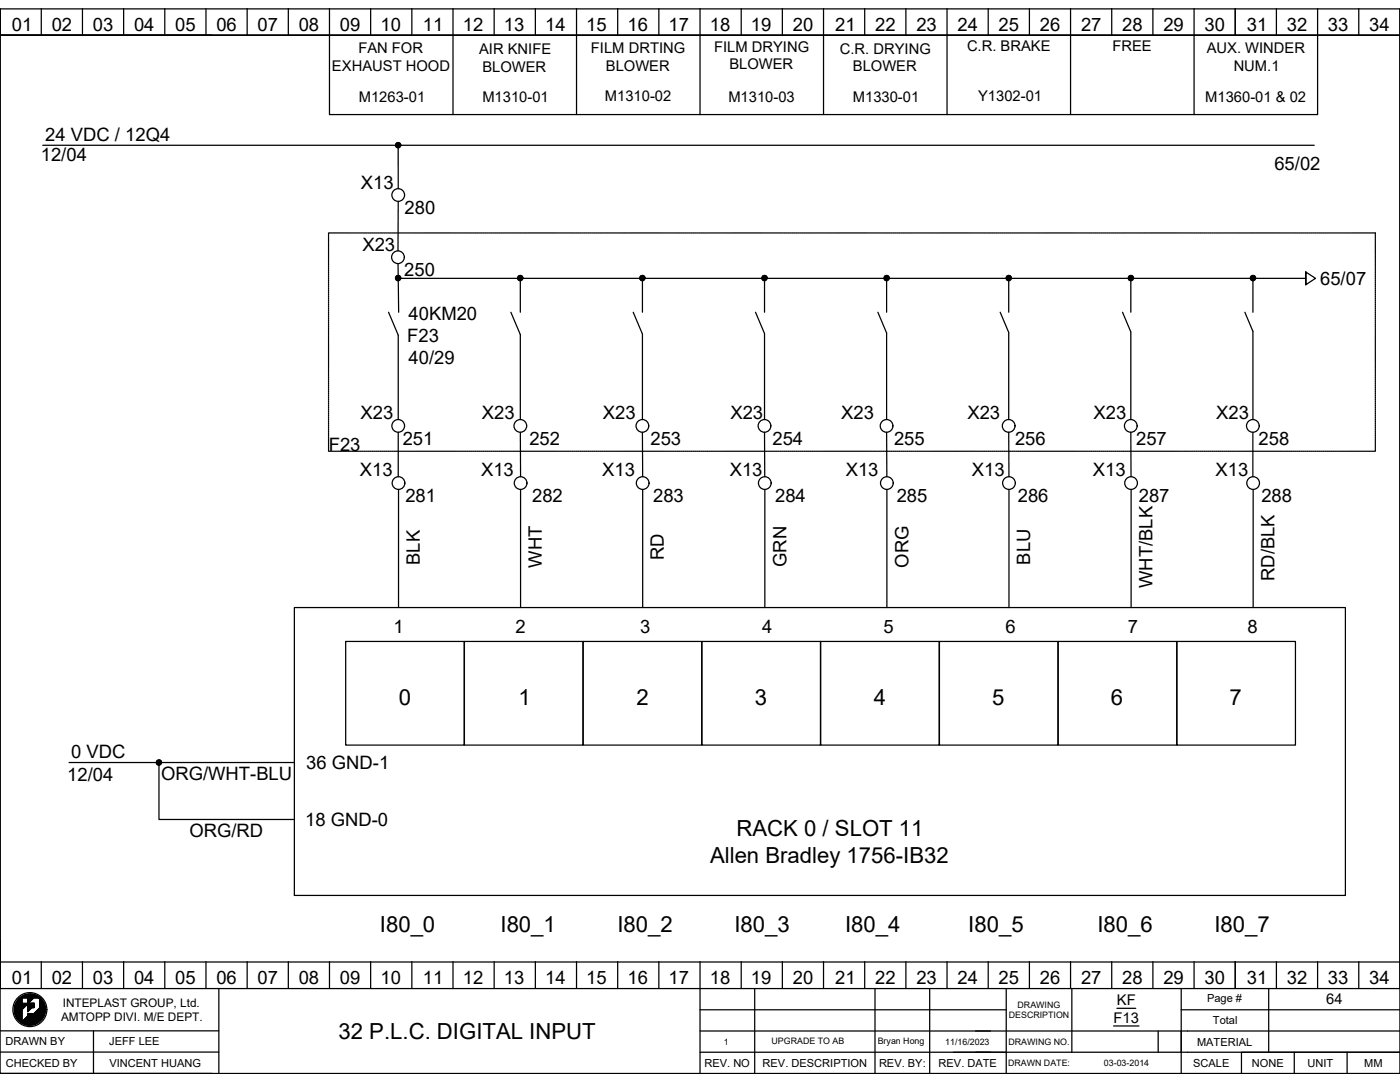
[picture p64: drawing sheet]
<svg xmlns="http://www.w3.org/2000/svg" width="279mm" height="216mm" viewBox="0 0 279 216" stroke-linecap="round" stroke-linejoin="round" font-family="sans-serif">
<defs><g id="words">
<g font-size="4.4">
<text x="79.6" y="140.7">0</text>
<text x="103.5" y="140.7">1</text>
<text x="127" y="140.7">2</text>
<text x="150.7" y="140.7">3</text>
<text x="174.4" y="140.7">4</text>
<text x="198" y="140.7">5</text>
<text x="221.7" y="140.7">6</text>
<text x="245.4" y="140.7">7</text>
<text x="147" y="166.8">RACK 0 / SLOT 11</text>
<text x="141.7" y="172.1">Allen Bradley 1756-IB32</text>
<text x="75.8" y="186">I80_0</text>
<text x="99.9" y="186">I80_1</text>
<text x="123.2" y="186">I80_2</text>
<text x="146.6" y="186">I80_3</text>
<text x="168.7" y="186">I80_4</text>
<text x="193.2" y="186">I80_5</text>
<text x="219" y="186">I80_6</text>
<text x="242.4" y="186">I80_7</text>
<text x="67.6" y="207.3">32 P.L.C. DIGITAL INPUT</text>
</g>
<g font-size="3.7">
<text x="2.3" y="6.2">01</text>
<text x="10.3" y="6.2">02</text>
<text x="18.5" y="6.2">03</text>
<text x="26.7" y="6.2">04</text>
<text x="34.9" y="6.2">05</text>
<text x="43.2" y="6.2">06</text>
<text x="51.4" y="6.2">07</text>
<text x="59.6" y="6.2">08</text>
<text x="67.8" y="6.2">09</text>
<text x="75.9" y="6.2">10</text>
<text x="84.4" y="6.2">11</text>
<text x="92.4" y="6.2">12</text>
<text x="100.6" y="6.2">13</text>
<text x="108.8" y="6.2">14</text>
<text x="117" y="6.2">15</text>
<text x="125.2" y="6.2">16</text>
<text x="133.4" y="6.2">17</text>
<text x="141.6" y="6.2">18</text>
<text x="149.9" y="6.2">19</text>
<text x="158.2" y="6.2">20</text>
<text x="166.7" y="6.2">21</text>
<text x="174.7" y="6.2">22</text>
<text x="182.9" y="6.2">23</text>
<text x="191.1" y="6.2">24</text>
<text x="199.3" y="6.2">25</text>
<text x="207.5" y="6.2">26</text>
<text x="215.7" y="6.2">27</text>
<text x="224" y="6.2">28</text>
<text x="232.2" y="6.2">29</text>
<text x="240.4" y="6.2">30</text>
<text x="248.8" y="6.2">31</text>
<text x="256.8" y="6.2">32</text>
<text x="265" y="6.2">33</text>
<text x="273.2" y="6.2">34</text>
<text x="9" y="28.1">24 VDC / 12Q4</text>
<text x="8.1" y="32.2">12/04</text>
<text x="254.3" y="33.8">65/02</text>
<text x="72" y="37.8">X13</text>
<text x="80.7" y="42.7">280</text>
<text x="72.3" y="50.1">X23</text>
<text x="80.7" y="55.1">250</text>
<text x="263.5" y="56.9">65/07</text>
<text x="81.5" y="63.8">40KM20</text>
<text x="81.3" y="68.2">F23</text>
<text x="81.5" y="72.6">40/29</text>
<text x="72" y="83.6">X23</text>
<text x="96.2" y="83.6">X23</text>
<text x="120.3" y="83.6">X23</text>
<text x="145.8" y="83.6">X23</text>
<text x="167.9" y="83.6">X23</text>
<text x="193.1" y="83.6">X23</text>
<text x="218.3" y="83.6">X23</text>
<text x="242.7" y="83.6">X23</text>
<text x="65.6" y="89.9">F23</text>
<text x="80.4" y="88.9">251</text>
<text x="105.7" y="88.9">252</text>
<text x="129.8" y="88.9">253</text>
<text x="154.2" y="88.9">254</text>
<text x="178.4" y="88.9">255</text>
<text x="202.6" y="88.9">256</text>
<text x="226.7" y="88.9">257</text>
<text x="251.2" y="88.9">258</text>
<text x="71.8" y="94.9">X13</text>
<text x="96" y="94.9">X13</text>
<text x="120.2" y="94.9">X13</text>
<text x="145.6" y="94.9">X13</text>
<text x="168.8" y="94.9">X13</text>
<text x="194" y="94.9">X13</text>
<text x="218.1" y="94.9">X13</text>
<text x="242.6" y="94.9">X13</text>
<text x="80.9" y="100.2">281</text>
<text x="106.2" y="100.2">282</text>
<text x="130.3" y="100.2">283</text>
<text x="154.7" y="100.2">284</text>
<text x="179" y="100.2">285</text>
<text x="203.1" y="100.2">286</text>
<text x="227.3" y="100.2">287</text>
<text x="251.7" y="100.2">288</text>
<text x="83.8" y="112.7" transform="rotate(-90 83.8 112.7)">BLK</text>
<text x="108.1" y="113.3" transform="rotate(-90 108.1 113.3)">WHT</text>
<text x="132.5" y="111.8" transform="rotate(-90 132.5 111.8)">RD</text>
<text x="156.9" y="113.2" transform="rotate(-90 156.9 113.2)">GRN</text>
<text x="181.3" y="113.3" transform="rotate(-90 181.3 113.3)">ORG</text>
<text x="205.6" y="112.7" transform="rotate(-90 205.6 112.7)">BLU</text>
<text x="230" y="117.3" transform="rotate(-90 230 117.3)">WHT/BLK</text>
<text x="254.4" y="115.9" transform="rotate(-90 254.4 115.9)">RD/BLK</text>
<text x="78.5" y="126.3">1</text>
<text x="102.9" y="126.4">2</text>
<text x="127.8" y="126.3">3</text>
<text x="152.1" y="126.3">4</text>
<text x="176.3" y="126.3">5</text>
<text x="200.7" y="126.4">6</text>
<text x="225.1" y="126.3">7</text>
<text x="248.9" y="126.4">8</text>
<text x="13.4" y="155.9">12/04</text>
<text x="14.2" y="151.3">0 VDC</text>
<text x="32.1" y="155.7">ORG/WHT-BLU</text>
<text x="61.1" y="153.5">36 GND-1</text>
<text x="37.8" y="167">ORG/RD</text>
<text x="60.9" y="164.8">18 GND-0</text>
<text x="2.3" y="196.4">01</text>
<text x="10.3" y="196.4">02</text>
<text x="18.5" y="196.4">03</text>
<text x="26.7" y="196.4">04</text>
<text x="34.9" y="196.4">05</text>
<text x="43.2" y="196.4">06</text>
<text x="51.4" y="196.4">07</text>
<text x="59.6" y="196.4">08</text>
<text x="67.8" y="196.4">09</text>
<text x="75.9" y="196.4">10</text>
<text x="84.4" y="196.4">11</text>
<text x="92.4" y="196.4">12</text>
<text x="100.6" y="196.4">13</text>
<text x="108.8" y="196.4">14</text>
<text x="117" y="196.4">15</text>
<text x="125.2" y="196.4">16</text>
<text x="133.4" y="196.4">17</text>
<text x="141.6" y="196.4">18</text>
<text x="149.9" y="196.4">19</text>
<text x="158.2" y="196.4">20</text>
<text x="166.7" y="196.4">21</text>
<text x="174.7" y="196.4">22</text>
<text x="182.9" y="196.4">23</text>
<text x="191.1" y="196.4">24</text>
<text x="199.3" y="196.4">25</text>
<text x="207.5" y="196.4">26</text>
<text x="215.7" y="196.4">27</text>
<text x="224" y="196.4">28</text>
<text x="232.2" y="196.4">29</text>
<text x="240.4" y="196.4">30</text>
<text x="248.8" y="196.4">31</text>
<text x="256.8" y="196.4">32</text>
<text x="265" y="196.4">33</text>
<text x="273.2" y="196.4">34</text>
</g>
<g font-size="2.9">
<text x="71.5" y="10.6">FAN FOR</text>
<text x="95.6" y="10.8">AIR KNIFE</text>
<text x="117.9" y="10.7">FILM DRTING</text>
<text x="142.5" y="10.3">FILM DRYING</text>
<text x="167.6" y="10.7">C.R. DRYING</text>
<text x="193" y="10.2">C.R. BRAKE</text>
<text x="222" y="10.2">FREE</text>
<text x="240.8" y="10.6">AUX. WINDER</text>
<text x="66.3" y="14.2">EXHAUST HOOD</text>
<text x="96.3" y="14.3">BLOWER</text>
<text x="120.9" y="14.2">BLOWER</text>
<text x="145.6" y="13.9">BLOWER</text>
<text x="170.2" y="14.2">BLOWER</text>
<text x="246.2" y="14.1">NUM.1</text>
<text x="71.6" y="20.3">M1263-01</text>
<text x="96.3" y="20.3">M1310-01</text>
<text x="120.7" y="20.3">M1310-02</text>
<text x="145.4" y="20.3">M1310-03</text>
<text x="170.2" y="20.3">M1330-01</text>
<text x="195.2" y="20.2">Y1302-01</text>
<text x="240.5" y="20.3">M1360-01 &amp; 02</text>
<text x="222.9" y="200.6">KF</text>
<text x="264.7" y="200.4">64</text>
<text x="222.2" y="204.1">F13</text>
</g>
<g font-size="2.4">
<text x="12.2" y="203.7">AMTOPP DIVI. M/E DEPT.</text>
<text x="12.5" y="200.9">INTEPLAST GROUP, Ltd.</text>
</g>
<g font-size="2.2">
<text x="240.9" y="199.9">Page #</text>
<text x="1.1" y="208.6">DRAWN BY</text>
<text x="21.8" y="208.6">JEFF LEE</text>
<text x="238.9" y="208.6">MATERIAL</text>
<text x="242.1" y="204.4">Total</text>
<text x="1.1" y="212.9">CHECKED BY</text>
<text x="21.8" y="212.8">VINCENT HUANG</text>
<text x="140.6" y="212.9">REV. NO</text>
<text x="152.2" y="212.9">REV. DESCRIPTION</text>
<text x="175.4" y="212.9">REV. BY:</text>
<text x="187.3" y="212.9">REV. DATE</text>
<text x="238.1" y="212.9">SCALE</text>
<text x="249.8" y="212.9">NONE</text>
<text x="260.9" y="212.9">UNIT</text>
<text x="272.3" y="212.9">MM</text>
</g>
<g font-size="1.8">
<text x="201.3" y="203.2">DESCRIPTION</text>
<text x="203.1" y="201.1">DRAWING</text>
<text x="144.4" y="208.5">1</text>
<text x="154" y="208.4">UPGRADE TO AB</text>
<text x="175.2" y="208.3">Bryan Hong</text>
<text x="188.6" y="208.4">11/16/2023</text>
<text x="201.3" y="208.5">DRAWING NO.</text>
<text x="201.2" y="212.7">DRAWN DATE:</text>
<text x="220.3" y="212.7">03-03-2014</text>
</g>
</g></defs>
<g fill="none" stroke="#000" stroke-width=".25">
<path d="M0 1.8h279.4v212.4h-279.4zM0 7v-5.2v5.2M0 7v185v-4.3M8.2 1.7v5.3M16.5 1.7v5.3M24.7 1.7v5.3M32.9 1.7v5.3M41.1 1.7v5.3M42.4 7h-42.4h279.4M49.3 1.7v5.3M57.5 1.7v5.3M65.8 1.7v21.2h24.6v-21.2"/>
<path d="M74 1.7v5.3M82.2 1.7v5.3M98.6 1.7v5.3M106.8 1.7v5.3M115.1 1.7v21.2h-24.7M123.3 1.7v5.3M131.5 1.7v5.3M139.7 1.7v21.2h-24.6M147.9 1.7v5.3M156.1 1.7v5.3M164.4 1.7v21.2h-24.7M172.6 1.7v5.3"/>
<path d="M180.8 1.7v5.3M189 1.7v21.2h-24.6M197.2 1.7v5.3M205.4 1.7v5.3M213.7 1.7v21.2h-24.7M221.9 1.7v5.3M230.1 1.7v5.3M238.3 1.7v21.2h-24.6M246.5 1.7v5.3M254.7 1.7v5.3M263 1.7v21.2h-24.7M271.2 1.7v5.3"/>
<path d="M279.4 1.8v195.5h-279.4v-5.3h279.4M8.5 29h253.8M79.2 28.5l-.2 .2M79.4 28.4l-.5 .6M79.5 29v8.7M79.6 28.5l-.6 .6M79.7 28.5l-.7 .7M79.8 28.6l-.7 .7M79.9 28.7l-.7 .7M80 28.8l-.7 .7M80 29l-.5 .5M65.6 46.8v.2"/>
<path d="M65.6 47.2v.2M65.6 47.6v.2M65.6 48v.2M65.6 48.4v.2M65.6 48.8v.2M65.6 49.2v.2M65.6 49.6v.2M65.6 49.9v.3M65.6 50.3v.3M65.6 50.7v.3M65.6 51.1v.3M65.6 51.5v.3"/>
<path d="M65.6 51.9v.3M65.6 52.3v.3M65.6 52.7v.3M65.6 53.1v.3M65.6 53.5v.3M65.6 53.9v.3M65.6 54.3v.3M65.6 54.7v.3M65.6 55.1v.3M65.6 55.5v.2M65.6 55.9v.2M65.6 56.3v.2"/>
<path d="M65.6 56.7v.2M65.6 57.1v.2M65.6 57.5v.2M65.6 57.9v.2M65.6 58.2v.3M65.6 58.6v.3M65.6 59v.3M65.6 59.4v.3M65.6 59.8v.3M65.8 46.5h-.2v.2M65.9 46.5h.3M66.3 46.5h.3"/>
<path d="M66.7 46.5h.3M67.1 46.5h.3M67.5 46.5h.3M67.9 46.5h.3M68.3 46.5h.3M68.7 46.5h.3M69.1 46.5h.3M69.5 46.5h.2M69.9 46.5h.2M70.3 46.5h.2M70.7 46.5h.2M71.1 46.5h.2"/>
<path d="M71.5 46.5h.2M71.9 46.5h.2M72.2 46.5h.3M72.6 46.5h.3M73 46.5h.3M73.4 46.5h.3M73.8 46.5h.3M74.2 46.5h.3M74.6 46.5h.3M75 46.5h.3M75.4 46.5h.3M75.8 46.5h.3"/>
<path d="M76.2 46.5h.3M76.6 46.5h.3M77 46.5h.3M77.4 46.5h.2M77.8 46.5h.2M78.2 46.5h.2M78.6 46.5h.2M79 46.5h.2M79.2 55.1l-.2 .1M79.4 46.5h.2M79.4 55l-.5 .5M79.4 52.6l.2 9.7"/>
<path d="M79.5 55.5h181.1M79.5 40.2l-.1 9.9M79.6 55l-.6 .6M79.7 55l-.7 .8M79.8 46.5h.2M79.8 55.1l-.7 .8M79.9 55.2l-.7 .7M80 55.4l-.7 .6M80 55.5l-.5 .5M80.2 46.5h.2M80.5 46.5h.3M80.9 46.5h.3"/>
<path d="M81.3 46.5h.3M81.7 46.5h.3M82.1 46.5h.3M82.5 46.5h.3M82.9 46.5h.3M83.3 46.5h.3M83.7 46.5h.3M84.1 46.5h.3M84.5 46.5h.3M84.9 46.5h.3M85.3 46.5h.3M85.7 46.5h.3"/>
<path d="M86.1 46.5h.2M86.5 46.5h.2M86.9 46.5h.2M87.3 46.5h.2M87.7 46.5h.2M88.1 46.5h.2M88.5 46.5h.2M88.9 46.5h.2M89.2 46.5h.3M89.6 46.5h.3M90 46.5h.3M90.4 46.5h.3"/>
<path d="M90.8 46.5h.3M91.2 46.5h.3M91.6 46.5h.3M92 46.5h.3M92.4 46.5h.3M92.8 46.5h.3M93.2 46.5h.3M93.6 46.5h.3M94 46.5h.3M94.4 46.5h.3M94.8 46.5h.2M95.2 46.5h.2"/>
<path d="M95.6 46.5h.2M96 46.5h.2M96.4 46.5h.2M96.8 46.5h.2M97.2 46.5h.2M97.6 46.5h.2M97.9 46.5h.3M98.3 46.5h.3M98.7 46.5h.3M99.1 46.5h.3M99.5 46.5h.3M99.9 46.5h.3"/>
<path d="M100.3 46.5h.3M100.7 46.5h.3M101.1 46.5h.3M101.5 46.5h.3M101.9 46.5h.3M102.3 46.5h.3M102.7 46.5h.3M103.1 46.5h.2M103.5 46.5h.2M103.5 55.1l-.1 .1M103.8 55l-.5 .5M103.8 55.5v6.8"/>
<path d="M103.9 46.5h.2M104 55l-.7 .6M104.1 55l-.7 .8M104.2 55.1l-.7 .8M104.3 46.5h.2M104.3 55.2l-.7 .7M104.3 55.4l-.6 .6M104.4 55.5l-.5 .5M104.7 46.5h.2M105.1 46.5h.2M105.5 46.5h.2M105.8 46.5h.3"/>
<path d="M106.2 46.5h.3M106.6 46.5h.3M107 46.5h.3M107.4 46.5h.3M107.8 46.5h.3M108.2 46.5h.3M108.6 46.5h.3M109 46.5h.3M109.4 46.5h.3M109.8 46.5h.3M110.2 46.5h.3M110.6 46.5h.3"/>
<path d="M111 46.5h.3M111.4 46.5h.2M111.8 46.5h.2M112.2 46.5h.2M112.6 46.5h.2M113 46.5h.2M113.4 46.5h.2M113.8 46.5h.2M114.2 46.5h.2M114.5 46.5h.3M114.9 46.5h.3M115.3 46.5h.3"/>
<path d="M115.7 46.5h.3M116.1 46.5h.3M116.5 46.5h.3M116.9 46.5h.3M117.3 46.5h.3M117.7 46.5h.3M118.1 46.5h.3M118.5 46.5h.3M118.9 46.5h.3M119.3 46.5h.3M119.7 46.5h.3M120.1 46.5h.2"/>
<path d="M120.5 46.5h.2M120.9 46.5h.2M121.3 46.5h.2M121.7 46.5h.2M122.1 46.5h.2M122.5 46.5h.2M122.9 46.5h.2M123.2 46.5h.3M123.6 46.5h.3M124 46.5h.3M124.4 46.5h.3M124.8 46.5h.3"/>
<path d="M125.2 46.5h.3M125.6 46.5h.3M126 46.5h.3M126.4 46.5h.3M126.8 46.5h.3M127.2 46.5h.3M127.6 46.5h.3M127.9 55.1l-.1 .1M128 46.5h.3M128.2 55l-.5 .5M128.2 55.5v6.8M128.3 55l-.6 .6"/>
<path d="M128.4 46.5h.3M128.5 55l-.7 .8M128.6 55.1l-.8 .8M128.7 55.2l-.8 .7M128.7 55.4l-.6 .6M128.7 55.5l-.5 .5M128.8 46.5h.2M129.2 46.5h.2M129.6 46.5h.2M130 46.5h.2M130.4 46.5h.2M130.8 46.5h.2"/>
<path d="M131.2 46.5h.2M131.5 46.5h.3M131.9 46.5h.3M132.3 46.5h.3M132.7 46.5h.3M133.1 46.5h.3M133.5 46.5h.3M133.9 46.5h.3M134.3 46.5h.3M134.7 46.5h.3M135.1 46.5h.3M135.5 46.5h.3"/>
<path d="M135.9 46.5h.3M136.3 46.5h.3M136.7 46.5h.2M137.1 46.5h.2M137.5 46.5h.2M137.9 46.5h.2M138.3 46.5h.2M138.7 46.5h.2M139.1 46.5h.2M139.5 46.5h.2M139.8 46.5h.3M140.2 46.5h.3"/>
<path d="M140.6 46.5h.3M141 46.5h.3M141.4 46.5h.3M141.8 46.5h.3M142.2 46.5h.3M142.6 46.5h.3M143 46.5h.3M143.4 46.5h.3M143.8 46.5h.3M144.2 46.5h.3M144.6 46.5h.3M145 46.5h.3"/>
<path d="M145.4 46.5h.2M145.8 46.5h.2M146.2 46.5h.2M146.6 46.5h.2M147 46.5h.2M147.4 46.5h.2M147.8 46.5h.2M148.2 46.5h.2M148.5 46.5h.3M148.9 46.5h.3M149.3 46.5h.3M149.7 46.5h.3"/>
<path d="M150.1 46.5h.3M150.5 46.5h.3M150.9 46.5h.3M151.3 46.5h.3M151.7 46.5h.3M152.1 46.5h.3M152.3 55.1l-.2 .1M152.5 46.5h.3M152.6 55l-.5 .5M152.6 55.5v6.8M152.7 55l-.6 .6M152.8 55l-.7 .8"/>
<path d="M152.9 46.5h.3M153 55.1l-.8 .8M153 55.2l-.7 .7M153.1 55.4l-.7 .6M153.1 55.5l-.5 .5M153.3 46.5h.3M153.7 46.5h.3M154.1 46.5h.2M154.5 46.5h.2M154.9 46.5h.2M155.3 46.5h.2M155.7 46.5h.2"/>
<path d="M156.1 46.5h.2M156.5 46.5h.2M156.9 46.5h.2M157.2 46.5h.3M157.6 46.5h.3M158 46.5h.3M158.4 46.5h.3M158.8 46.5h.3M159.2 46.5h.3M159.6 46.5h.3M160 46.5h.3M160.4 46.5h.3"/>
<path d="M160.8 46.5h.3M161.2 46.5h.3M161.6 46.5h.3M162 46.5h.3M162.4 46.5h.2M162.8 46.5h.2M163.2 46.5h.2M163.6 46.5h.2M164 46.5h.2M164.4 46.5h.2M164.8 46.5h.2M165.1 46.5h.3"/>
<path d="M165.5 46.5h.3M165.9 46.5h.3M166.3 46.5h.3M166.7 46.5h.3M167.1 46.5h.3M167.5 46.5h.3M167.9 46.5h.3M168.3 46.5h.3M168.7 46.5h.3M169.1 46.5h.3M169.5 46.5h.3M169.9 46.5h.3"/>
<path d="M170.3 46.5h.3M170.7 46.5h.2M171.1 46.5h.2M171.5 46.5h.2M171.9 46.5h.2M172.3 46.5h.2M172.7 46.5h.2M173.1 46.5h.2M173.5 46.5h.2M173.8 46.5h.3M174.2 46.5h.3M174.6 46.5h.3"/>
<path d="M175 46.5h.3M175.4 46.5h.3M175.8 46.5h.3M176.2 46.5h.3M176.6 46.5h.3M176.6 55.1l-.1 .1M176.9 55l-.5 .5M176.9 55.5v6.8M177 46.5h.3M177.1 55l-.7 .6M177.2 55l-.7 .8M177.3 55.1l-.7 .8"/>
<path d="M177.4 55.2l-.7 .7M177.4 46.5h.3M177.5 55.4l-.7 .6M177.5 55.5l-.5 .5M177.8 46.5h.3M178.2 46.5h.3M178.6 46.5h.3M179 46.5h.2M179.4 46.5h.2M179.8 46.5h.2M180.2 46.5h.2M180.6 46.5h.2"/>
<path d="M181 46.5h.2M181.4 46.5h.2M181.8 46.5h.2M182.1 46.5h.3M182.5 46.5h.3M182.9 46.5h.3M183.3 46.5h.3M183.7 46.5h.3M184.1 46.5h.3M184.5 46.5h.3M184.9 46.5h.3M185.3 46.5h.3"/>
<path d="M185.7 46.5h.3M186.1 46.5h.3M186.5 46.5h.3M186.9 46.5h.3M187.3 46.5h.3M187.7 46.5h.2M188.1 46.5h.2M188.5 46.5h.2M188.9 46.5h.2M189.3 46.5h.2M189.7 46.5h.2M190.1 46.5h.2"/>
<path d="M190.5 46.5h.2M190.8 46.5h.3M191.2 46.5h.3M191.6 46.5h.3M192 46.5h.3M192.4 46.5h.3M192.8 46.5h.3M193.2 46.5h.3M193.6 46.5h.3M194 46.5h.3M194.4 46.5h.3M194.8 46.5h.3"/>
<path d="M195.2 46.5h.3M195.6 46.5h.3M196 46.5h.2M196.4 46.5h.2M196.8 46.5h.2M197.2 46.5h.2M197.6 46.5h.2M198 46.5h.2M198.4 46.5h.2M198.8 46.5h.2M199.1 46.5h.3M199.5 46.5h.3"/>
<path d="M199.9 46.5h.3M200.3 46.5h.3M200.7 46.5h.3M201 55.1l-.1 .1M201.1 46.5h.3M201.3 55l-.5 .5M201.3 55.5v6.8M201.5 55l-.7 .6M201.5 46.5h.3M201.6 55l-.7 .8M201.7 55.1l-.7 .8M201.8 55.2l-.7 .7"/>
<path d="M201.8 55.4l-.6 .6M201.8 55.5l-.4 .5M201.9 46.5h.3M202.3 46.5h.3M202.7 46.5h.3M203.1 46.5h.3M203.5 46.5h.3M203.9 46.5h.3M204.3 46.5h.2M204.7 46.5h.2M205.1 46.5h.2M205.5 46.5h.2"/>
<path d="M205.9 46.5h.2M206.3 46.5h.2M206.7 46.5h.2M207.1 46.5h.2M207.4 46.5h.3M207.8 46.5h.3M208.2 46.5h.3M208.6 46.5h.3M209 46.5h.3M209.4 46.5h.3M209.8 46.5h.3M210.2 46.5h.3"/>
<path d="M210.6 46.5h.3M211 46.5h.3M211.4 46.5h.3M211.8 46.5h.3M212.2 46.5h.3M212.6 46.5h.3M213 46.5h.2M213.4 46.5h.2M213.8 46.5h.2M214.2 46.5h.2M214.6 46.5h.2M215 46.5h.2"/>
<path d="M215.4 46.5h.2M215.8 46.5h.2M216.1 46.5h.3M216.5 46.5h.3M216.9 46.5h.3M217.3 46.5h.3M217.7 46.5h.3M218.1 46.5h.3M218.5 46.5h.3M218.9 46.5h.3M219.3 46.5h.3M219.7 46.5h.3"/>
<path d="M220.1 46.5h.3M220.5 46.5h.3M220.9 46.5h.3M221.3 46.5h.3M221.7 46.5h.2M222.1 46.5h.2M222.5 46.5h.2M222.9 46.5h.2M223.3 46.5h.2M223.7 46.5h.2M224.1 46.5h.2M224.5 46.5h.2"/>
<path d="M224.8 46.5h.3M225.2 46.5h.3M225.4 55.1l-.1 .1M225.6 46.5h.3M225.7 55l-.5 .5M225.7 55.5v6.8M225.8 55l-.6 .6M226 55l-.8 .8M226 46.5h.3M226.1 55.1l-.8 .8M226.1 55.2l-.7 .7M226.2 55.4l-.6 .6"/>
<path d="M226.2 55.5l-.5 .5M226.4 46.5h.3M226.8 46.5h.3M227.2 46.5h.3M227.6 46.5h.3M228 46.5h.3M228.4 46.5h.3M228.8 46.5h.3M229.2 46.5h.3M229.6 46.5h.2M230 46.5h.2M230.4 46.5h.2"/>
<path d="M230.8 46.5h.2M231.2 46.5h.2M231.6 46.5h.2M232 46.5h.2M232.4 46.5h.2M232.7 46.5h.3M233.1 46.5h.3M233.5 46.5h.3M233.9 46.5h.3M234.3 46.5h.3M234.7 46.5h.3M235.1 46.5h.3"/>
<path d="M235.5 46.5h.3M235.9 46.5h.3M236.3 46.5h.3M236.7 46.5h.3M237.1 46.5h.3M237.5 46.5h.3M237.9 46.5h.3M238.3 46.5h.2M238.7 46.5h.2M239.1 46.5h.2M239.5 46.5h.2M239.9 46.5h.2"/>
<path d="M240.3 46.5h.2M240.7 46.5h.2M241.1 46.5h.2M241.4 46.5h.3M241.8 46.5h.3M242.2 46.5h.3M242.6 46.5h.3M243 46.5h.3M243.4 46.5h.3M243.8 46.5h.3M244.2 46.5h.3M244.6 46.5h.3"/>
<path d="M245 46.5h.3M245.4 46.5h.3M245.8 46.5h.3M246.2 46.5h.3M246.6 46.5h.3M247 46.5h.2M247.4 46.5h.2M247.8 46.5h.2M248.2 46.5h.2M248.6 46.5h.2M249 46.5h.2M249.4 46.5h.2"/>
<path d="M249.8 46.5h.2M249.8 55.1l-.2 .1M250 55l-.5 .5M250 55.5v6.8M250.1 46.5h.3M250.2 55l-.6 .6M250.3 55l-.7 .8M250.4 55.1l-.7 .8M250.5 55.2l-.7 .7M250.5 46.5h.3M250.6 55.4l-.7 .6M250.6 55.5l-.5 .5"/>
<path d="M250.9 46.5h.3M251.3 46.5h.3M251.7 46.5h.3M252.1 46.5h.3M252.5 46.5h.3M252.9 46.5h.3M253.3 46.5h.3M253.7 46.5h.3M254.1 46.5h.3M254.5 46.5h.3M254.9 46.5h.3M255.3 46.5h.2"/>
<path d="M255.7 46.5h.2M256.1 46.5h.2M256.5 46.5h.2M256.9 46.5h.2M257.3 46.5h.2M257.7 46.5h.2M258.1 46.5h.2M258.4 46.5h.3M258.8 46.5h.3M259.2 46.5h.3M259.6 46.5h.3M260 46.5h.3"/>
<path d="M260.4 46.5h.3M260.6 54.3v2.5l1.9-1.3-1.9-1.2v2.5M260.8 46.5h.3M261.2 46.5h.3M261.6 46.5h.3M262 46.5h.3M262.4 46.5h.3M262.8 46.5h.3M263.2 46.5h.3M263.6 46.5h.2M264 46.5h.2M264.4 46.5h.2"/>
<path d="M264.8 46.5h.2M265.2 46.5h.2M265.6 46.5h.2M266 46.5h.2M266.4 46.5h.2M266.7 46.5h.3M267.1 46.5h.3M267.5 46.5h.3M267.9 46.5h.3M268.3 46.5h.3M268.7 46.5h.3M269.1 46.5h.3"/>
<path d="M269.5 46.5h.3M269.9 46.5h.3M270.3 46.5h.3M270.7 46.5h.3M271.1 46.5h.3M271.5 46.5h.3M271.9 46.5h.3M272.3 46.5h.2M272.7 46.5h.2M273.1 46.5h.2M273.5 46.5h.2M273.9 46.5h.2"/>
<path d="M274.3 46.5h.2v.2M274.5 46.8v.2M274.5 47.2v.2M274.5 47.6v.2M274.5 48v.2M274.5 48.4v.2M274.5 48.8v.2M274.5 49.2v.2M274.5 49.6v.2M274.5 49.9v.3M274.5 50.3v.3M274.5 50.7v.3"/>
<path d="M274.5 51.1v.3M274.5 51.5v.3M274.5 51.9v.3M274.5 52.3v.3M274.5 52.7v.3M274.5 53.1v.3M274.5 53.5v.3M274.5 53.9v.3M274.5 54.3v.3M274.5 54.7v.3M274.5 55.1v.3M274.5 55.5v.2"/>
<path d="M274.5 55.9v.2M274.5 56.3v.2M274.5 56.7v.2M274.5 57.1v.2M274.5 57.5v.2M274.5 57.9v.2M274.5 58.2v.3M274.5 58.6v.3M274.5 59v.3M274.5 59.4v.3M274.5 59.8v.3M65.6 60.2v.3"/>
<path d="M65.6 60.6v.3M65.6 61v.3M65.6 61.4v.3M65.6 61.8v.3M65.6 62.2v.3M65.6 62.6v.3M65.6 63v.3M65.6 63.4v.2M65.6 63.8v.2M65.6 64.2v.2M65.6 64.6v.2M65.6 65v.2"/>
<path d="M65.6 65.4v.2M65.6 65.8v.2M65.6 66.2v.2M65.6 66.5v.3M65.6 66.9v.3M65.6 67.3v.3M65.6 67.7v.3M65.6 68.1v.3M65.6 68.5v.3M65.6 68.9v.3M65.6 69.3v.3M65.6 69.7v.3"/>
<path d="M65.6 70.1v.3M65.6 70.5v.3M65.6 70.9v.3M65.6 71.3v.3M65.6 71.7v.3M65.6 72.1v.2M65.6 72.5v.2M65.6 72.9v.2M65.6 73.3v.2M65.6 73.7v.2M65.6 74.1v.2M65.6 74.5v.2"/>
<path d="M65.6 74.9v.2M65.6 75.2v.3M65.6 75.6v.3M65.6 76v.3M65.6 76.4v.3M65.6 76.8v.3M65.6 77.2v.3M65.6 77.6v.3M65.6 78v.3M65.6 78.4v.3M65.6 78.8v.3M65.6 79.2v.3"/>
<path d="M65.6 79.6v.3M65.6 80v.3M77.5 62.3l2 4.6v16.8M102 62.3l1.8 4.5v16.9M126.4 62.3l1.8 4.4v17M150.8 62.3l1.8 4.2v17.2M175.2 62.3l1.7 4.1v17.3M199.6 62.3l1.7 4v17.4M224 62.3l1.7 3.9v17.5M248.4 62.3l1.6 3.8v17.6M274.5 60.2v.3M274.5 60.6v.3"/>
<path d="M274.5 61v.3M274.5 61.4v.3M274.5 61.8v.3M274.5 62.2v.3M274.5 62.6v.3M274.5 63v.3M274.5 63.4v.2M274.5 63.8v.2M274.5 64.2v.2M274.5 64.6v.2M274.5 65v.2M274.5 65.4v.2"/>
<path d="M274.5 65.8v.2M274.5 66.2v.2M274.5 66.5v.3M274.5 66.9v.3M274.5 67.3v.3M274.5 67.7v.3M274.5 68.1v.3M274.5 68.5v.3M274.5 68.9v.3M274.5 69.3v.3M274.5 69.7v.3M274.5 70.1v.3"/>
<path d="M274.5 70.5v.3M274.5 70.9v.3M274.5 71.3v.3M274.5 71.7v.3M274.5 72.1v.2M274.5 72.5v.2M274.5 72.9v.2M274.5 73.3v.2M274.5 73.7v.2M274.5 74.1v.2M274.5 74.5v.2M274.5 74.9v.2"/>
<path d="M274.5 75.2v.3M274.5 75.6v.3M274.5 76v.3M274.5 76.4v.3M274.5 76.8v.3M274.5 77.2v.3M274.5 77.6v.3M274.5 78v.3M274.5 78.4v.3M274.5 78.8v.3M274.5 79.2v.3M274.5 79.6v.3"/>
<path d="M274.5 80v.3M65.6 89.9v.1h.2M65.6 80.4v.3M65.6 80.8v.2M65.6 81.2v.2M65.6 81.6v.2M65.6 82v.2M65.6 82.4v.2M65.6 82.8v.2M65.6 83.2v.2M65.6 83.6v.2M65.6 83.9v.3"/>
<path d="M65.6 84.3v.3M65.6 84.7v.3M65.6 85.1v.3M65.6 85.5v.3M65.6 85.9v.3M65.6 86.3v.3M65.6 86.7v.3M65.6 87.1v.3M65.6 87.5v.3M65.6 87.9v.3M65.6 88.3v.3M65.6 88.7v.3"/>
<path d="M65.6 89.1v.2M65.6 89.5v.2M65.9 90h.3M66.3 90h.3M66.7 90h.3M67.1 90h.3M67.5 90h.3M67.9 90h.3M68.3 90h.3M68.7 90h.3M69.1 90h.3M69.5 90h.2"/>
<path d="M69.9 90h.2M70.3 90h.2M70.7 90h.2M71.1 90h.2M71.5 90h.2M71.9 90h.2M72.2 90h.3M72.6 90h.3M73 90h.3M73.4 90h.3M73.8 90h.3M74.2 90h.3"/>
<path d="M74.6 90h.3M75 90h.3M75.4 90h.3M75.8 90h.3M76.2 90h.3M76.6 90h.3M77 90h.3M77.4 90h.2M77.8 90h.2M78.2 90h.2M78.6 90h.2M79 90h.2"/>
<path d="M79.4 90h.2M79.5 86.2v8.9M79.5 97.7v23.5M79.8 90h.2M80.2 90h.2M80.5 90h.3M80.9 90h.3M81.3 90h.3M81.7 90h.3M82.1 90h.3M82.5 90h.3M82.9 90h.3"/>
<path d="M83.3 90h.3M83.7 90h.3M84.1 90h.3M84.5 90h.3M84.9 90h.3M85.3 90h.3M85.7 90h.3M86.1 90h.2M86.5 90h.2M86.9 90h.2M87.3 90h.2M87.7 90h.2"/>
<path d="M88.1 90h.2M88.5 90h.2M88.9 90h.2M89.2 90h.3M89.6 90h.3M90 90h.3M90.4 90h.3M90.8 90h.3M91.2 90h.3M91.6 90h.3M92 90h.3M92.4 90h.3"/>
<path d="M92.8 90h.3M93.2 90h.3M93.6 90h.3M94 90h.3M94.4 90h.3M94.8 90h.2M95.2 90h.2M95.6 90h.2M96 90h.2M96.4 90h.2M96.8 90h.2M97.2 90h.2"/>
<path d="M97.6 90h.2M97.9 90h.3M98.3 90h.3M98.7 90h.3M99.1 90h.3M99.5 90h.3M99.9 90h.3M100.3 90h.3M100.7 90h.3M101.1 90h.3M101.5 90h.3M101.9 90h.3"/>
<path d="M102.3 90h.3M102.7 90h.3M103.1 90h.2M103.5 90h.2M103.8 86.2l.1 8.9M103.9 90h.2M103.9 97.7v23.5M104.3 90h.2M104.7 90h.2M105.1 90h.2M105.5 90h.2M105.8 90h.3"/>
<path d="M106.2 90h.3M106.6 90h.3M107 90h.3M107.4 90h.3M107.8 90h.3M108.2 90h.3M108.6 90h.3M109 90h.3M109.4 90h.3M109.8 90h.3M110.2 90h.3M110.6 90h.3"/>
<path d="M111 90h.3M111.4 90h.2M111.8 90h.2M112.2 90h.2M112.6 90h.2M113 90h.2M113.4 90h.2M113.8 90h.2M114.2 90h.2M114.5 90h.3M114.9 90h.3M115.3 90h.3"/>
<path d="M115.7 90h.3M116.1 90h.3M116.5 90h.3M116.9 90h.3M117.3 90h.3M117.7 90h.3M118.1 90h.3M118.5 90h.3M118.9 90h.3M119.3 90h.3M119.7 90h.3M120.1 90h.2"/>
<path d="M120.5 90h.2M120.9 90h.2M121.3 90h.2M121.7 90h.2M122.1 90h.2M122.5 90h.2M122.9 90h.2M123.2 90h.3M123.6 90h.3M124 90h.3M124.4 90h.3M124.8 90h.3"/>
<path d="M125.2 90h.3M125.6 90h.3M126 90h.3M126.4 90h.3M126.8 90h.3M127.2 90h.3M127.6 90h.3M128 90h.3M128.2 86.2l.1 8.9M128.3 97.7v23.5M128.4 90h.3M128.8 90h.2"/>
<path d="M129.2 90h.2M129.6 90h.2M130 90h.2M130.4 90h.2M130.8 90h.2M131.2 90h.2M131.5 90h.3M131.9 90h.3M132.3 90h.3M132.7 90h.3M133.1 90h.3M133.5 90h.3"/>
<path d="M133.9 90h.3M134.3 90h.3M134.7 90h.3M135.1 90h.3M135.5 90h.3M135.9 90h.3M136.3 90h.3M136.7 90h.2M137.1 90h.2M137.5 90h.2M137.9 90h.2M138.3 90h.2"/>
<path d="M138.7 90h.2M139.1 90h.2M139.5 90h.2M139.8 90h.3M140.2 90h.3M140.6 90h.3M141 90h.3M141.4 90h.3M141.8 90h.3M142.2 90h.3M142.6 90h.3M143 90h.3"/>
<path d="M143.4 90h.3M143.8 90h.3M144.2 90h.3M144.6 90h.3M145 90h.3M145.4 90h.2M145.8 90h.2M146.2 90h.2M146.6 90h.2M147 90h.2M147.4 90h.2M147.8 90h.2"/>
<path d="M148.2 90h.2M148.5 90h.3M148.9 90h.3M149.3 90h.3M149.7 90h.3M150.1 90h.3M150.5 90h.3M150.9 90h.3M151.3 90h.3M151.7 90h.3M152.1 90h.3M152.5 90h.3"/>
<path d="M152.6 86.2v8.9M152.6 97.7v23.5M152.9 90h.3M153.3 90h.3M153.7 90h.3M154.1 90h.2M154.5 90h.2M154.9 90h.2M155.3 90h.2M155.7 90h.2M156.1 90h.2M156.5 90h.2"/>
<path d="M156.9 90h.2M157.2 90h.3M157.6 90h.3M158 90h.3M158.4 90h.3M158.8 90h.3M159.2 90h.3M159.6 90h.3M160 90h.3M160.4 90h.3M160.8 90h.3M161.2 90h.3"/>
<path d="M161.6 90h.3M162 90h.3M162.4 90h.2M162.8 90h.2M163.2 90h.2M163.6 90h.2M164 90h.2M164.4 90h.2M164.8 90h.2M165.1 90h.3M165.5 90h.3M165.9 90h.3"/>
<path d="M166.3 90h.3M166.7 90h.3M167.1 90h.3M167.5 90h.3M167.9 90h.3M168.3 90h.3M168.7 90h.3M169.1 90h.3M169.5 90h.3M169.9 90h.3M170.3 90h.3M170.7 90h.2"/>
<path d="M171.1 90h.2M171.5 90h.2M171.9 90h.2M172.3 90h.2M172.7 90h.2M173.1 90h.2M173.5 90h.2M173.8 90h.3M174.2 90h.3M174.6 90h.3M175 90h.3M175.4 90h.3"/>
<path d="M175.8 90h.3M176.2 90h.3M176.6 90h.3M176.9 86.2l.1 8.9M177 97.7v23.5M177 90h.3M177.4 90h.3M177.8 90h.3M178.2 90h.3M178.6 90h.3M179 90h.2M179.4 90h.2"/>
<path d="M179.8 90h.2M180.2 90h.2M180.6 90h.2M181 90h.2M181.4 90h.2M181.8 90h.2M182.1 90h.3M182.5 90h.3M182.9 90h.3M183.3 90h.3M183.7 90h.3M184.1 90h.3"/>
<path d="M184.5 90h.3M184.9 90h.3M185.3 90h.3M185.7 90h.3M186.1 90h.3M186.5 90h.3M186.9 90h.3M187.3 90h.3M187.7 90h.2M188.1 90h.2M188.5 90h.2M188.9 90h.2"/>
<path d="M189.3 90h.2M189.7 90h.2M190.1 90h.2M190.5 90h.2M190.8 90h.3M191.2 90h.3M191.6 90h.3M192 90h.3M192.4 90h.3M192.8 90h.3M193.2 90h.3M193.6 90h.3"/>
<path d="M194 90h.3M194.4 90h.3M194.8 90h.3M195.2 90h.3M195.6 90h.3M196 90h.2M196.4 90h.2M196.8 90h.2M197.2 90h.2M197.6 90h.2M198 90h.2M198.4 90h.2"/>
<path d="M198.8 90h.2M199.1 90h.3M199.5 90h.3M199.9 90h.3M200.3 90h.3M200.7 90h.3M201.1 90h.3M201.3 86.2l.1 8.9M201.4 97.7v23.5M201.5 90h.3M201.9 90h.3M202.3 90h.3"/>
<path d="M202.7 90h.3M203.1 90h.3M203.5 90h.3M203.9 90h.3M204.3 90h.2M204.7 90h.2M205.1 90h.2M205.5 90h.2M205.9 90h.2M206.3 90h.2M206.7 90h.2M207.1 90h.2"/>
<path d="M207.4 90h.3M207.8 90h.3M208.2 90h.3M208.6 90h.3M209 90h.3M209.4 90h.3M209.8 90h.3M210.2 90h.3M210.6 90h.3M211 90h.3M211.4 90h.3M211.8 90h.3"/>
<path d="M212.2 90h.3M212.6 90h.3M213 90h.2M213.4 90h.2M213.8 90h.2M214.2 90h.2M214.6 90h.2M215 90h.2M215.4 90h.2M215.8 90h.2M216.1 90h.3M216.5 90h.3"/>
<path d="M216.9 90h.3M217.3 90h.3M217.7 90h.3M218.1 90h.3M218.5 90h.3M218.9 90h.3M219.3 90h.3M219.7 90h.3M220.1 90h.3M220.5 90h.3M220.9 90h.3M221.3 90h.3"/>
<path d="M221.7 90h.2M222.1 90h.2M222.5 90h.2M222.9 90h.2M223.3 90h.2M223.7 90h.2M224.1 90h.2M224.5 90h.2M224.8 90h.3M225.2 90h.3M225.6 90h.3M225.7 86.2v8.9"/>
<path d="M225.7 97.7v23.5M226 90h.3M226.4 90h.3M226.8 90h.3M227.2 90h.3M227.6 90h.3M228 90h.3M228.4 90h.3M228.8 90h.3M229.2 90h.3M229.6 90h.2M230 90h.2"/>
<path d="M230.4 90h.2M230.8 90h.2M231.2 90h.2M231.6 90h.2M232 90h.2M232.4 90h.2M232.7 90h.3M233.1 90h.3M233.5 90h.3M233.9 90h.3M234.3 90h.3M234.7 90h.3"/>
<path d="M235.1 90h.3M235.5 90h.3M235.9 90h.3M236.3 90h.3M236.7 90h.3M237.1 90h.3M237.5 90h.3M237.9 90h.3M238.3 90h.2M238.7 90h.2M239.1 90h.2M239.5 90h.2"/>
<path d="M239.9 90h.2M240.3 90h.2M240.7 90h.2M241.1 90h.2M241.4 90h.3M241.8 90h.3M242.2 90h.3M242.6 90h.3M243 90h.3M243.4 90h.3M243.8 90h.3M244.2 90h.3"/>
<path d="M244.6 90h.3M245 90h.3M245.4 90h.3M245.8 90h.3M246.2 90h.3M246.6 90h.3M247 90h.2M247.4 90h.2M247.8 90h.2M248.2 90h.2M248.6 90h.2M249 90h.2"/>
<path d="M249.4 90h.2M249.8 90h.2M250 86.2v8.9M250.1 97.7v23.5M250.1 90h.3M250.5 90h.3M250.9 90h.3M251.3 90h.3M251.7 90h.3M252.1 90h.3M252.5 90h.3M252.9 90h.3"/>
<path d="M253.3 90h.3M253.7 90h.3M254.1 90h.3M254.5 90h.3M254.9 90h.3M255.3 90h.2M255.7 90h.2M256.1 90h.2M256.5 90h.2M256.9 90h.2M257.3 90h.2M257.7 90h.2"/>
<path d="M258.1 90h.2M258.4 90h.3M258.8 90h.3M259.2 90h.3M259.6 90h.3M260 90h.3M260.4 90h.3M260.8 90h.3M261.2 90h.3M261.6 90h.3M262 90h.3M262.4 90h.3"/>
<path d="M262.8 90h.3M263.2 90h.3M263.6 90h.2M264 90h.2M264.4 90h.2M264.8 90h.2M265.2 90h.2M265.6 90h.2M266 90h.2M266.4 90h.2M266.7 90h.3M267.1 90h.3"/>
<path d="M267.5 90h.3M267.9 90h.3M268.3 90h.3M268.7 90h.3M269.1 90h.3M269.5 90h.3M269.9 90h.3M270.3 90h.3M270.7 90h.3M271.1 90h.3M271.5 90h.3M271.9 90h.3"/>
<path d="M272.3 90h.2M272.7 90h.2M273.1 90h.2M273.5 90h.2M273.9 90h.2M274.5 89.9v.1h-.2M274.5 80.4v.3M274.5 80.8v.2M274.5 81.2v.2M274.5 81.6v.2M274.5 82v.2M274.5 82.4v.2"/>
<path d="M274.5 82.8v.2M274.5 83.2v.2M274.5 83.6v.2M274.5 83.9v.3M274.5 84.3v.3M274.5 84.7v.3M274.5 85.1v.3M274.5 85.5v.3M274.5 85.9v.3M274.5 86.3v.3M274.5 86.7v.3M274.5 87.1v.3"/>
<path d="M274.5 87.5v.3M274.5 87.9v.3M274.5 88.3v.3M274.5 88.7v.3M274.5 89.1v.2M274.5 89.5v.2M58.7 121.2h209.8v57.5h-209.8zM69 128h23.6v20.7h-23.6zM92.7 128h23.6v20.7h-23.6zM116.4 128h23.6v20.7h-23.6zM140.1 128h23.6v20.7h-23.6zM163.8 128h23.6v20.7h-23.6z"/>
<path d="M187.5 128h23.6v20.7h-23.6zM211.2 128h23.6v20.7h-23.6zM234.9 128h23.6v20.7h-23.6zM13.8 152.2h44.9M31.4 151.7l-.1 .1M31.7 151.6l-.5 .5M31.7 152.2v11.3h27M31.9 151.6l-.7 .7M32 151.7l-.7 .7M32.1 151.8l-.7 .7M32.2 151.9l-.7 .7M32.2 152l-.6 .7"/>
<path d="M32.3 152.2l-.5 .5M4 199.1l-.4 .4M4.2 198.9l-.8 .8M4.3 198.9h1.2v1.3h-1.2zM4.4 199.2l-1.4 1.4M4.4 199.2l-1.5 1.5M4.4 199.3l-1.5 1.5M4.4 199.4l-1.5 1.5M4.4 199.5l-1.5 1.5M4.4 199.5l-1.5 1.6M4.4 199.6l-1.5 1.5M4.4 199.7l-1.5 1.5"/>
<path d="M4.4 199.7l-1.6 1.7M4.4 199.9l-1.6 1.5M4.4 199.9l-1.6 1.6M4.4 198.8l-1.1 1.1M4.6 198.7l-1.4 1.4M4.7 198.6l-1.6 1.6M4.8 198.6l-1.7 1.7M4.9 198.5l-1.9 1.9M5 198.5l-2 2M5.1 198.5l-.6 .6M5.2 198.4l-.7 .7M5.3 198.4l-.7 .7"/>
<path d="M5.4 198.4l-.7 .7M5.5 198.4l-.8 .7M5.6 198.4l-.8 .7M5.6 198.4l-.7 .7M5.7 198.4l-.8 .7M5.9 198.3l-.9 .8M5.9 198.3l-.8 .8M6 198.3l-.8 .8M6.1 198.3l-.8 .8M6.1 198.3l-.7 .8M6.2 198.4l-.8 .7M6.3 198.4l-.8 .7"/>
<path d="M6.3 198.4l-.7 .7M6.4 198.4l-.8 .8M6.5 198.4l-.9 .9M6.6 198.4l-1 1M6.6 198.4l-1 1.1M6.7 198.4l-1.1 1.1M6.7 198.4l-1.1 1.2M6.8 198.5l-1.2 1.2M6.8 198.9h.9l.3 .2 .1 1.9-1.3 1.3h-1.3v.4l-1.2 1.3v-2.5zM6.9 198.5l-1.3 1.3M6.9 198.5l-1.3 1.4M7 198.5l-1.4 1.4"/>
<path d="M7 198.5l-1.4 1.5M7.1 198.6l-1.5 1.5M7.1 199.1l.4-.3-.3 .3M7.2 198.6l-1.7 1.7M7.2 198.6l-4.1 4.1M7.3 198.6l-.5 .5M7.3 198.7l-.4 .4M7.4 198.7l-.5 .4M7.4 198.7l-.4 .4M7.5 198.7l-.4 .4M7.6 199.1l.2-.2-.2 .2M7.6 198.8l-.3 .3"/>
<path d="M7.6 198.8l-.2 .3M7.7 198.9l-.3 .2M7.7 198.9l-.2 .2M7.8 199l-.1 .2M7.9 199.4l.2-.2-.2 .2M7.9 199l-.2 .2M7.9 199.8l.4-.4-.4 .5M7.9 199.6l.3-.3-.3 .4M7.9 199l-.1 .2M8 199.1l-.2 .1M8 199.1l-.1 .2M8.1 199.2l-.2 .3"/>
<path d="M8.2 199.3l-.3 .2M8.2 191.9v5.3M8.3 199.4l-.4 .3M8.4 199.5l-.5 .4M8.4 199.5l-.5 .5M8.4 199.6l-.5 .5M8.5 199.7l-.6 .6M8.5 199.7l-.6 .7M8.6 199.8l-.7 .6M8.6 199.8l-.7 .7M8.6 199.8l-.7 .8M8.7 199.9l-.8 .7"/>
<path d="M8.7 199.9l-.8 .8M8.7 200l-.8 .8M16.5 191.9v5.3M24.7 191.9v5.3M32.9 191.9v5.3M41.1 191.9v5.3M43.7 197.2v17M49.3 191.9v5.3M57.5 191.9v5.3M65.8 191.9v5.3M74 191.9v5.3M82.2 191.9v5.3"/>
<path d="M90.4 191.9v5.3M98.6 191.9v5.3M106.8 191.9v5.3M115.1 191.9v5.3M123.3 191.9v5.3M131.5 191.9v5.3M139.7 191.9v22.3M147.9 191.9v5.3M150.6 197.3v16.9M156.1 191.9v5.3M164.4 191.9v5.3M172.6 191.9v5.3"/>
<path d="M174.6 197.3v16.9M180.8 191.9v5.3M185.5 197.3v16.9M189 191.9v5.3M197.2 191.9v5.3M200.8 197.3v12.7M205.4 191.9v5.3M213.7 191.9v5.3M213.9 197.3v12.7M221.9 191.9v5.3M230.1 191.9v5.3M235.7 197.3v16.9"/>
<path d="M238.3 191.9v5.3M246.5 191.9v5.3M253.2 197.3v12.7M254.7 191.9v5.3M263 191.9v5.3M271.2 191.9v5.3M0 209.9h43.7M0 205.7h43.7M0 214.2h42.4M4.4 203l-.6 .7M4.4 201.6l-1.2 1.2M4.4 201.7l-1.2 1.2"/>
<path d="M4.4 201.8l-1.2 1.2M4.4 201.9l-1.1 1.1M4.4 202.1l-1 1.1M4.4 202.2l-1 1M4.4 202.3l-1 1M4.4 202.3l-.9 1M4.4 202.4l-.9 .9 .9-.8M4.4 202.6l-.9 .8M4.4 202.6l-.8 .9M4.4 202.8l-.8 .7M4.4 202.8l-.7 .8M4.4 202.9l-.7 .7"/>
<path d="M4.4 203l-.7 .6M4.4 203.2l-.5 .6M4.4 203.3l-.5 .5M4.4 203.4l-.5 .4M4.4 203.4l-.4 .5M4.4 200l-1.6 1.6M4.4 200.1l-1.5 1.5M4.4 200.1l-1.5 1.6M4.4 200.2l-1.5 1.6M4.4 200.3l-1.5 1.5M4.4 201.5l-1.3 1.3M4.4 201.9l-1.1 1.2"/>
<path d="M4.4 202l-1.1 1.1M4.4 202.1l-1.1 1M4.4 202.7l-.8 .8M4.4 203.1l-.6 .6M4.4 203.2l-.6 .5M4.4 203.5l-.4 .4 .4-.3M4.4 203.7l-.3 .3M4.4 203.8l-.2 .2M4.5 200.3l-1.6 1.6M4.6 200.3l-1.7 1.7M4.7 200.3l-1.8 1.8M4.8 200.3l-1.9 1.9"/>
<path d="M4.9 200.3l-2 1.9M4.9 200.3l-1.9 2M5 200.3l-2 2M5.1 200.3l-2.1 2.1M5.2 200.3l-2.2 2.2 2.3-2.2M5.4 200.3l-2.3 2.3M5.5 200.3l-2.4 2.4M5.6 202.2v.1M5.6 200.3v.1M5.7 200.2l-.2 .1M5.7 202.2l-.1 .1M5.8 200.2l-.3 .2"/>
<path d="M5.8 202.2l-.2 .2M5.8 202.2l-.2 .3M5.8 200.2l-.3 .3M5.9 202.2l-.3 .4M5.9 200.2l-.4 .4M6 202.2l-.4 .4M6 200.2l-.5 .4M6 202.2l-1.8 1.8 1.9-1.8M6 200.3l-.4 .5M6.1 200.2l-.6 .5M6.1 200.3l-.5 .5M6.1 200.2l-.6 .6"/>
<path d="M6.2 202.2l-1.9 1.9M6.2 200.3l-.6 .6M6.2 200.2l-.7 .7M6.3 200.2l-.8 .7M6.3 202.2l-1.9 1.9M6.4 200.2l-.9 .8M6.4 202.2l-2 2M6.4 200.2l-.9 .9M6.4 202.2l-1.9 2M6.5 200.2l-1 1M6.5 202.2l-2 2M6.6 200.2l-1.1 1"/>
<path d="M6.6 202.2l-2 2 2-2M6.6 200.3l-1 1M6.7 200.2l-1.2 1.1M6.7 202.2l-2 2.1M6.7 200.2l-1.2 1.2M6.7 200.7l-1.2 1.2v-1.7h1.3v.8M6.7 200.8l-.3 .3M6.7 200.8l-.2 .3M6.8 200.2l-1.3 1.3M6.8 200.6l-.4 .4h.4M6.8 200.3l-1.3 1.2M6.8 200.3l-1.3 1.3"/>
<path d="M6.8 200.4l-1.3 1.3M6.8 200.5l-1.3 1.3M6.8 200.6l-1.3 1.2M6.8 200.7l-.3 .3M6.8 200.8l-.2 .3M6.8 200.9l-.2 .2M6.8 200.9l-.1 .2M6.8 201h.1M7.9 200.1l.6-.5-.6 .6M8.5 203.3l-.7 .7M8.6 203.1l-1 1M8.7 202.9l-1.3 1.3"/>
<path d="M8.7 200.1l-.8 .8M8.8 200.1l-.9 .9M8.8 202.8l-1.5 1.5M8.8 200.2l-.9 .8M8.8 200.2l-4.1 4.1M8.8 200.3l-4 4M8.8 202.7l-1.6 1.6M8.9 200.3l-4.1 4.1M8.9 200.4l-4 4M8.9 202.6l-1.8 1.8M8.9 200.5l-3.9 3.9M8.9 202.4l-2 2"/>
<path d="M8.9 200.6l-3.8 3.8M8.9 202.3l-2.1 2.1M9 200.6l-3.9 3.9M9 200.7l-3.8 3.8M9 202.2l-2.2 2.3M9 200.8l-3.7 3.7M9 202.2l-2.3 2.3M9 202.1l-2.4 2.4M9 200.9l-3.6 3.6M9 202l-2.5 2.5M9 201l-3.5 3.5M9 201.9l-2.6 2.6"/>
<path d="M9.1 201.1l-3.5 3.4M9.1 201.8l-2.8 2.8M9.1 201.1l-3.5 3.5M9.1 201.2l-3.4 3.4M9.1 201.8l-2.9 2.8M9.1 201.3l-3.3 3.3M9.1 201.7l-2.9 2.9M9.1 201.4l-3.2 3.2M9.1 201.5l-3.1 3.1M9.1 201.6l-3 3M18.7 205.7v8.5M139.7 210h139.7h-10.6v4.2"/>
<path d="M139.7 201.5h61.1M139.7 205.7h139.7M190.3 210h10.5v4.2M222.2 204.7h5.1M222.9 201.2h3.8M231.1 205.7v4.3M235.7 201.5h43.7M258.3 210h-10.5v4.2M268.8 210h-10.5v4.2"/>
<circle cx="79.5" cy="29" r=".53"/>
<circle cx="79.5" cy="38.9" r="1.27"/>
<circle cx="79.4" cy="51.3" r="1.27"/>
<circle cx="79.5" cy="55.5" r=".53"/>
<circle cx="103.8" cy="55.5" r=".53"/>
<circle cx="128.2" cy="55.5" r=".53"/>
<circle cx="152.6" cy="55.5" r=".53"/>
<circle cx="176.9" cy="55.5" r=".53"/>
<circle cx="201.3" cy="55.5" r=".53"/>
<circle cx="225.7" cy="55.5" r=".53"/>
<circle cx="250.1" cy="55.5" r=".53"/>
<circle cx="79.5" cy="85" r="1.27"/>
<circle cx="79.5" cy="96.4" r="1.27"/>
<circle cx="103.8" cy="85" r="1.27"/>
<circle cx="103.9" cy="96.4" r="1.27"/>
<circle cx="128.2" cy="85" r="1.27"/>
<circle cx="128.3" cy="96.4" r="1.27"/>
<circle cx="152.6" cy="85" r="1.27"/>
<circle cx="152.6" cy="96.4" r="1.27"/>
<circle cx="176.9" cy="85" r="1.27"/>
<circle cx="177" cy="96.4" r="1.27"/>
<circle cx="201.3" cy="85" r="1.27"/>
<circle cx="201.4" cy="96.4" r="1.27"/>
<circle cx="225.7" cy="85" r="1.27"/>
<circle cx="225.7" cy="96.4" r="1.27"/>
<circle cx="250" cy="85" r="1.27"/>
<circle cx="250.1" cy="96.4" r="1.27"/>
<circle cx="31.7" cy="152.1" r=".53"/>
<circle cx="6" cy="201.5" r="3.4"/>
</g>
<use href="#words"/>
</svg>
